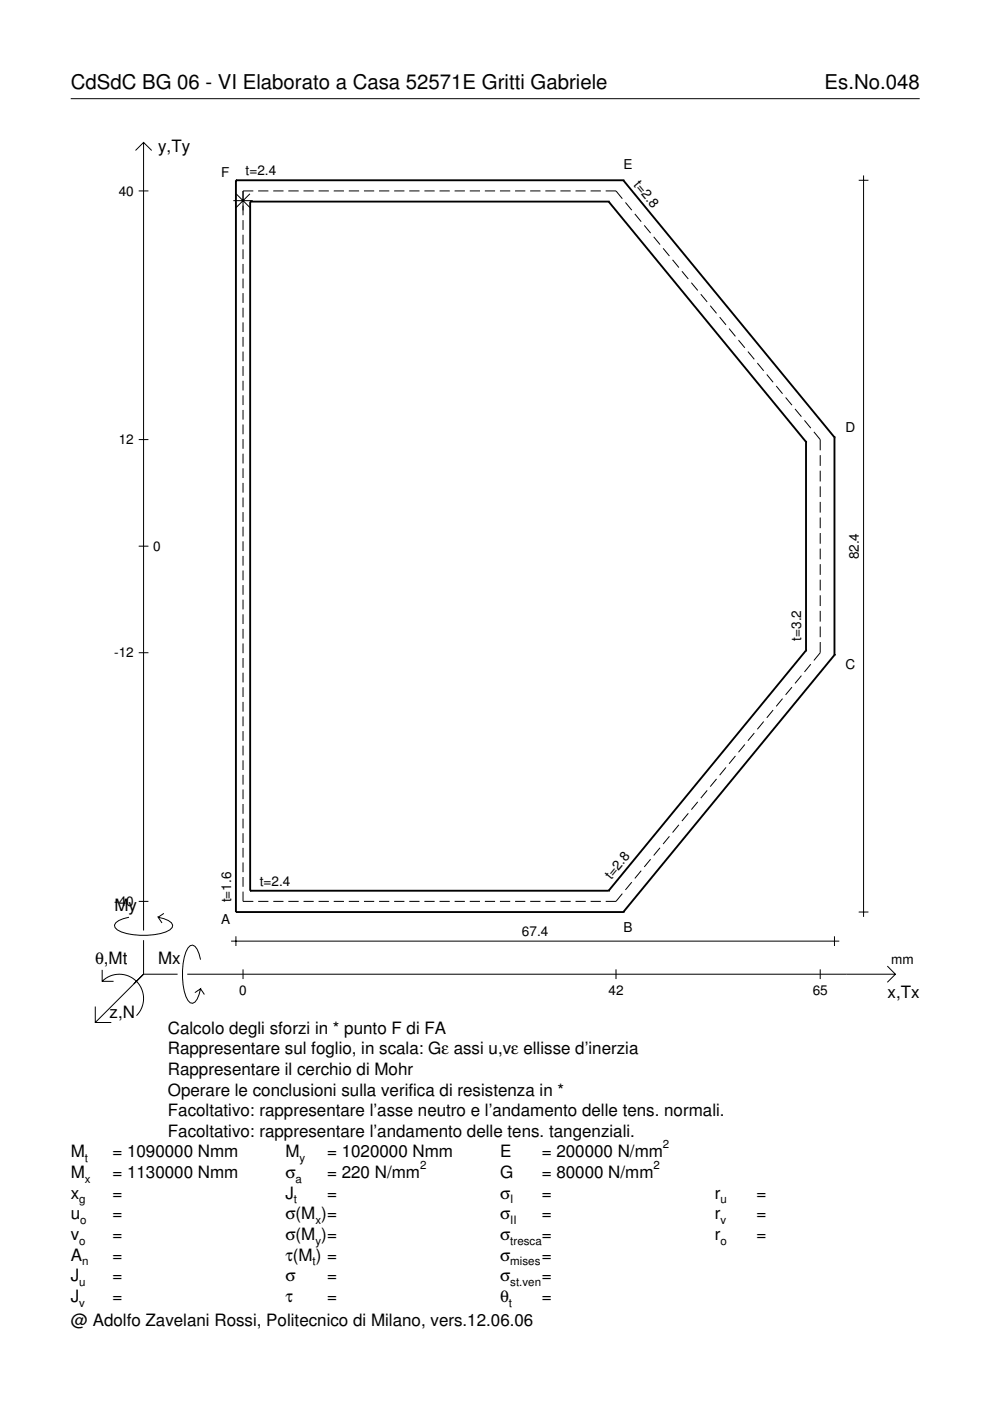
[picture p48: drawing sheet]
<svg xmlns="http://www.w3.org/2000/svg" width="210mm" height="297mm" viewBox="0 0 210 297" stroke-linecap="round" stroke-linejoin="round" font-family="sans-serif">
<defs><g id="words">
<g font-size="4.3">
<text x="15" y="18.9">CdSdC BG 06 - VI Elaborato a Casa 52571E Gritti Gabriele</text>
<text x="174.8" y="18.9">Es.No.048</text>
</g>
<g font-size="3.6">
<text x="33.5" y="32.3">y,Ty</text>
<text x="24.3" y="193.2">My</text>
<text x="20.1" y="204.5">θ,Mt</text>
<text x="33.5" y="204.5">Mx</text>
<text x="23.2" y="215.8">z,N</text>
<text x="188.2" y="211.7">x,Tx</text>
<text x="35.6" y="219.2">Calcolo degli sforzi in * punto F di FA</text>
<text x="35.6" y="227.9">Rappresentare il cerchio di Mohr</text>
<text x="35.6" y="223.5">Rappresentare sul foglio, in scala: Gε assi u,vε ellisse d’inerzia</text>
<text x="35.6" y="232.3">Operare le conclusioni sulla verifica di resistenza in *</text>
<text x="35.6" y="236.7">Facoltativo: rappresentare l’asse neutro e l’andamento delle tens. normali.</text>
<text x="15" y="245.4">M</text>
<text x="23.8" y="245.4">= 1090000 Nmm</text>
<text x="35.6" y="241">Facoltativo: rappresentare l’andamento delle tens. tangenziali.</text>
<text x="60.5" y="245.4">M</text>
<text x="69.3" y="245.4">= 1020000 Nmm</text>
<text x="106" y="245.4">E</text>
<text x="114.9" y="245.4">= 200000 N/mm</text>
<text x="15" y="249.8">M</text>
<text x="23.8" y="249.8">= 1130000 Nmm</text>
<text x="60.5" y="249.8">σ</text>
<text x="69.3" y="249.8">= 220 N/mm</text>
<text x="106" y="249.8">G</text>
<text x="114.9" y="249.8">= 80000 N/mm</text>
<text x="15" y="254.2">x</text>
<text x="23.8" y="254.2">=</text>
<text x="60.5" y="254.2">J</text>
<text x="69.3" y="254.2">=</text>
<text x="106" y="254.2">σ</text>
<text x="114.9" y="254.2">=</text>
<text x="151.5" y="254.2">r</text>
<text x="160.4" y="254.2">=</text>
<text x="15" y="258.5">u</text>
<text x="15" y="262.9">v</text>
<text x="23.8" y="258.5">=</text>
<text x="23.8" y="262.9">=</text>
<text x="60.5" y="262.9">σ(M )=</text>
<text x="60.5" y="258.5">σ(M )=</text>
<text x="106" y="258.5">σ</text>
<text x="106" y="262.9">σ</text>
<text x="114.9" y="258.5">=</text>
<text x="114.9" y="262.9">=</text>
<text x="151.5" y="258.5">r</text>
<text x="151.5" y="262.9">r</text>
<text x="160.4" y="258.5">=</text>
<text x="160.4" y="262.9">=</text>
<text x="15" y="267.3">A</text>
<text x="23.8" y="267.3">=</text>
<text x="60.5" y="267.3">τ(M ) =</text>
<text x="106" y="267.3">σ</text>
<text x="114.9" y="267.3">=</text>
<text x="15" y="271.7">J</text>
<text x="23.8" y="271.7">=</text>
<text x="60.5" y="271.7">σ</text>
<text x="69.3" y="271.7">=</text>
<text x="106" y="271.7">σ</text>
<text x="114.9" y="271.7">=</text>
<text x="15" y="281.2">@ Adolfo Zavelani Rossi, Politecnico di Milano, vers.12.06.06</text>
<text x="15" y="276">J</text>
<text x="23.8" y="276">=</text>
<text x="60.5" y="276">τ</text>
<text x="69.3" y="276">=</text>
<text x="106" y="276">θ</text>
<text x="114.9" y="276">=</text>
</g>
<g font-size="2.9">
<text x="132.2" y="35.8">E</text>
<text x="25.2" y="41.5">40</text>
<text x="46.9" y="37.5">F</text>
<text x="52.1" y="37.2">t=2.4</text>
<text x="134.3" y="39.2" transform="rotate(51 134.3 39.2)">t=2.8</text>
<text x="25.2" y="94.2">12</text>
<text x="179.2" y="91.6">D</text>
<text x="32.5" y="116.8">0</text>
<text x="182.1" y="118.6" transform="rotate(-90 182.1 118.6)">82.4</text>
<text x="169.9" y="135.8" transform="rotate(-90 169.9 135.8)">t=3.2</text>
<text x="24.2" y="139.4">-12</text>
<text x="179.2" y="141.8">C</text>
<text x="49" y="191.3" transform="rotate(-90 49 191.3)">t=1.6</text>
<text x="55.1" y="187.8">t=2.4</text>
<text x="129.6" y="186.6" transform="rotate(-51 129.6 186.6)">t=2.8</text>
<text x="24.2" y="192.1">-40</text>
<text x="46.9" y="195.9">A</text>
<text x="132.2" y="197.6">B</text>
<text x="110.7" y="198.5">67.4</text>
<text x="189" y="204.5">mm</text>
<text x="50.7" y="210.9">0</text>
<text x="129" y="210.9">42</text>
<text x="172.3" y="210.9">65</text>
</g>
<g font-size="2.4">
<text x="140.6" y="243.4">2</text>
<text x="18" y="246.4">t</text>
<text x="18" y="250.8">x</text>
<text x="62.7" y="250.8">a</text>
<text x="63.5" y="246.4">y</text>
<text x="89.1" y="247.8">2</text>
<text x="138.6" y="247.8">2</text>
<text x="16.8" y="255.2">g</text>
<text x="62.3" y="255.2">t</text>
<text x="108.2" y="255.2">I</text>
<text x="152.7" y="255.2">u</text>
<text x="16.8" y="263.9">o</text>
<text x="17" y="259.5">o</text>
<text x="66.9" y="259.5">x</text>
<text x="66.9" y="263.9">y</text>
<text x="108.2" y="259.5">II</text>
<text x="108.2" y="263.9">tresca</text>
<text x="152.7" y="259.5">v</text>
<text x="152.7" y="263.9">o</text>
<text x="17.4" y="268.3">n</text>
<text x="66.3" y="268.3">t</text>
<text x="108.2" y="268.3">mises</text>
<text x="16.8" y="272.7">u</text>
<text x="108.2" y="272.7">st.ven</text>
<text x="16.8" y="277">v</text>
<text x="107.9" y="277">t</text>
</g>
</g></defs>
<g fill="none" stroke="#000" stroke-width=".21">
<path d="M15 20.9h180M28.7 31.9l1.7-1.7 1.8 1.7M30.4 30.2v167.1M182.1 38.2h2M183.1 37.2v157.2M29.4 40.5h2.1M49.5 42.5h4.1M50.1 41.1l2.9 2.9M51.5 46.7v2M51.5 49.8v2M51.5 52.9v2M51.5 56v2"/>
<path d="M51.5 59.1v2M53 41.1l-2.9 2.9M53.7 40.5h-2.2v5.1M54.7 40.5h2.2M57.9 40.5h2.2M61.1 40.5h2.2M64.3 40.5h2.2M67.5 40.5h2.2M70.8 40.5h2.1M74 40.5h2.1M77.2 40.5h2.1M80.4 40.5h2.1"/>
<path d="M83.6 40.5h2.1M86.8 40.5h2.1M90 40.5h2.2M93.2 40.5h2.2M96.4 40.5h2.2M99.6 40.5h2.2M102.8 40.5h2.2M106 40.5h2.2M109.2 40.5h2.2M112.4 40.5h2.2M115.6 40.5h2.2M118.8 40.5h2.2"/>
<path d="M122 40.5h2.2M125.2 40.5h2.2M128.4 40.5h2.2l1.3 1.6M132.6 42.9l1.3 1.7M134.6 45.4l1.3 1.6M136.6 47.8l1.3 1.6M138.6 50.2l1.3 1.7M140.6 52.7l1.3 1.6M142.6 55.1l1.3 1.6M144.6 57.5l1.3 1.7M146.6 59.9l1.3 1.7M51.5 62.2v2"/>
<path d="M51.5 65.2v2.1M51.5 68.3v2.1M51.5 71.4v2.1M51.5 74.5v2.1M51.5 77.6v2.1M148.6 62.4l1.3 1.6M150.6 64.8l1.3 1.6M152.6 67.2l1.3 1.7M154.6 69.7l1.3 1.6M156.6 72.1l1.3 1.6M158.6 74.5l1.3 1.7M160.6 77l1.3 1.6"/>
<path d="M162.6 79.4l1.3 1.6M29.4 93.2h2.1M51.5 80.7v2.1M51.5 83.8v2.1M51.5 86.9v2.1M51.5 90v2.1M51.5 93.1v2.1M51.5 96.2v2.1M51.5 99.3v2.1M164.6 81.8l1.3 1.7M166.6 84.3l1.3 1.6M168.6 86.7l1.3 1.6"/>
<path d="M170.6 89.1l1.3 1.7M172.6 91.6l1.3 1.6v2.3M173.9 96.5v2.3M173.9 99.8v2.3M29.4 115.8h2.1M51.5 102.4v2.1M51.5 105.5v2M51.5 108.6v2M51.5 111.7v2M51.5 114.8v2M51.5 117.9v2M173.9 103.1v2.3"/>
<path d="M173.9 106.4v2.3M173.9 109.7v2.3M173.9 113v2.3M173.9 116.3v2.3M173.9 119.6v2.3M29.4 138.4h2.1M51.5 121v2M51.5 124.1v2M51.5 127.1v2.1M51.5 130.2v2.1M51.5 133.3v2.1M51.5 136.4v2.1"/>
<path d="M51.5 139.5v2.1M173.9 122.9v2.3M173.9 126.2v2.3M173.9 129.5v2.3M173.9 132.8v2.3M173.9 136.1v2.3l-1.3 1.6M51.5 142.6v2.1M51.5 145.7v2.1M51.5 148.8v2.1M51.5 151.9v2.1M51.5 155v2.1M51.5 158.1v2.1"/>
<path d="M157.9 157.9l-1.3 1.6M159.9 155.4l-1.3 1.7M161.9 153l-1.3 1.6M163.9 150.6l-1.3 1.6M165.9 148.1l-1.3 1.7M167.9 145.7l-1.3 1.6M169.9 143.3l-1.3 1.6M171.9 140.8l-1.3 1.7M51.5 161.2v2.1M51.5 164.3v2.1M51.5 167.4v2M51.5 170.5v2"/>
<path d="M51.5 173.6v2M51.5 176.7v2M51.5 179.8v2M139.9 179.7l-1.3 1.7M141.9 177.3l-1.3 1.7M143.9 174.9l-1.3 1.6M145.9 172.4l-1.3 1.7M147.9 170l-1.3 1.7M149.9 167.6l-1.3 1.6M151.9 165.2l-1.3 1.6M153.9 162.7l-1.3 1.7M155.9 160.3l-1.3 1.6"/>
<path d="M27.3 194.5a3.6 3.6 0 0 0-3 1.7l.1 .5a5.6 5.6 0 0 0 3.8 1.5 13.4 13.4 0 0 0 7.8-1l.5-.5 .1-.5a3.6 3.6 0 0 0-3.1-1.7l.8 1.2M29.4 191.1h2.1M30.4 199.3v7.3M34.7 193.7l-1.2 .8M49 199.5h128.9M50 198.5v2.1M51.5 189v2.1h2.2M51.5 182.9v2M51.5 186v2M54.7 191.1h2.2M57.9 191.1h2.2M61.1 191.1h2.2"/>
<path d="M64.3 191.1h2.2M67.5 191.1h2.2M70.8 191.1h2.1M74 191.1h2.1M77.2 191.1h2.1M80.4 191.1h2.1M83.6 191.1h2.1M86.8 191.1h2.1M90 191.1h2.2M93.2 191.1h2.2M96.4 191.1h2.2M99.6 191.1h2.2"/>
<path d="M102.8 191.1h2.2M106 191.1h2.2M109.2 191.1h2.2M112.4 191.1h2.2M115.6 191.1h2.2M118.8 191.1h2.2M122 191.1h2.2M125.2 191.1h2.2M131.9 189.5l-1.3 1.6h-2.2M133.9 187l-1.3 1.7M135.9 184.6l-1.3 1.6M137.9 182.2l-1.3 1.6"/>
<path d="M176.9 198.5v2.1M182.1 193.4h2M20.2 213.4v3.4h3.4M21.7 208.1a5.1 5.1 0 0 1 7.2 0 5.1 5.1 0 0 1 0 7.2M21.7 205.6v2.5h2.4M30.4 206.6l-10.2 10.2M30.4 206.6h7.2M39.7 206.6h150.1M42.5 203.5a3.6 3.6 0 0 0-1.7-3.1l-.5 .1a5.7 5.7 0 0 0-1.5 3.8 13.3 13.3 0 0 0 1 7.8l.5 .5 .5 .1a3.6 3.6 0 0 0 1.7-3.1l-1.2 .9M42.5 209.6l.8 1.3M51.5 205.5v2.1M130.6 205.5v2.1"/>
<path d="M173.9 205.5v2.1M188.1 204.8l1.7 1.8-1.7 1.7"/>
</g>
<g fill="none" stroke="#000" stroke-width=".4">
<path d="M50 38.2h.1M50 38.2h82.2M50 38.2v155.2M132.2 38.2h.1M132.2 38.2l44.7 54.5M53 42.7h.1M53 42.7h76M53 42.7v146.2M129 42.7h.1M129 42.7l41.9 51M170.9 93.7h.1M170.9 93.7v44.2"/>
<path d="M176.9 92.7h.1M176.9 92.7v46.2M170.9 137.9h.1M170.9 137.9l-41.9 51M176.9 138.9h.1M176.9 138.9l-44.7 54.5M50 193.4h.1M50 193.4h82.2M53 188.9h.1M53 188.9h76M129 188.9h.1M132.2 193.4h.1"/>
</g>
<use href="#words"/>
</svg>
